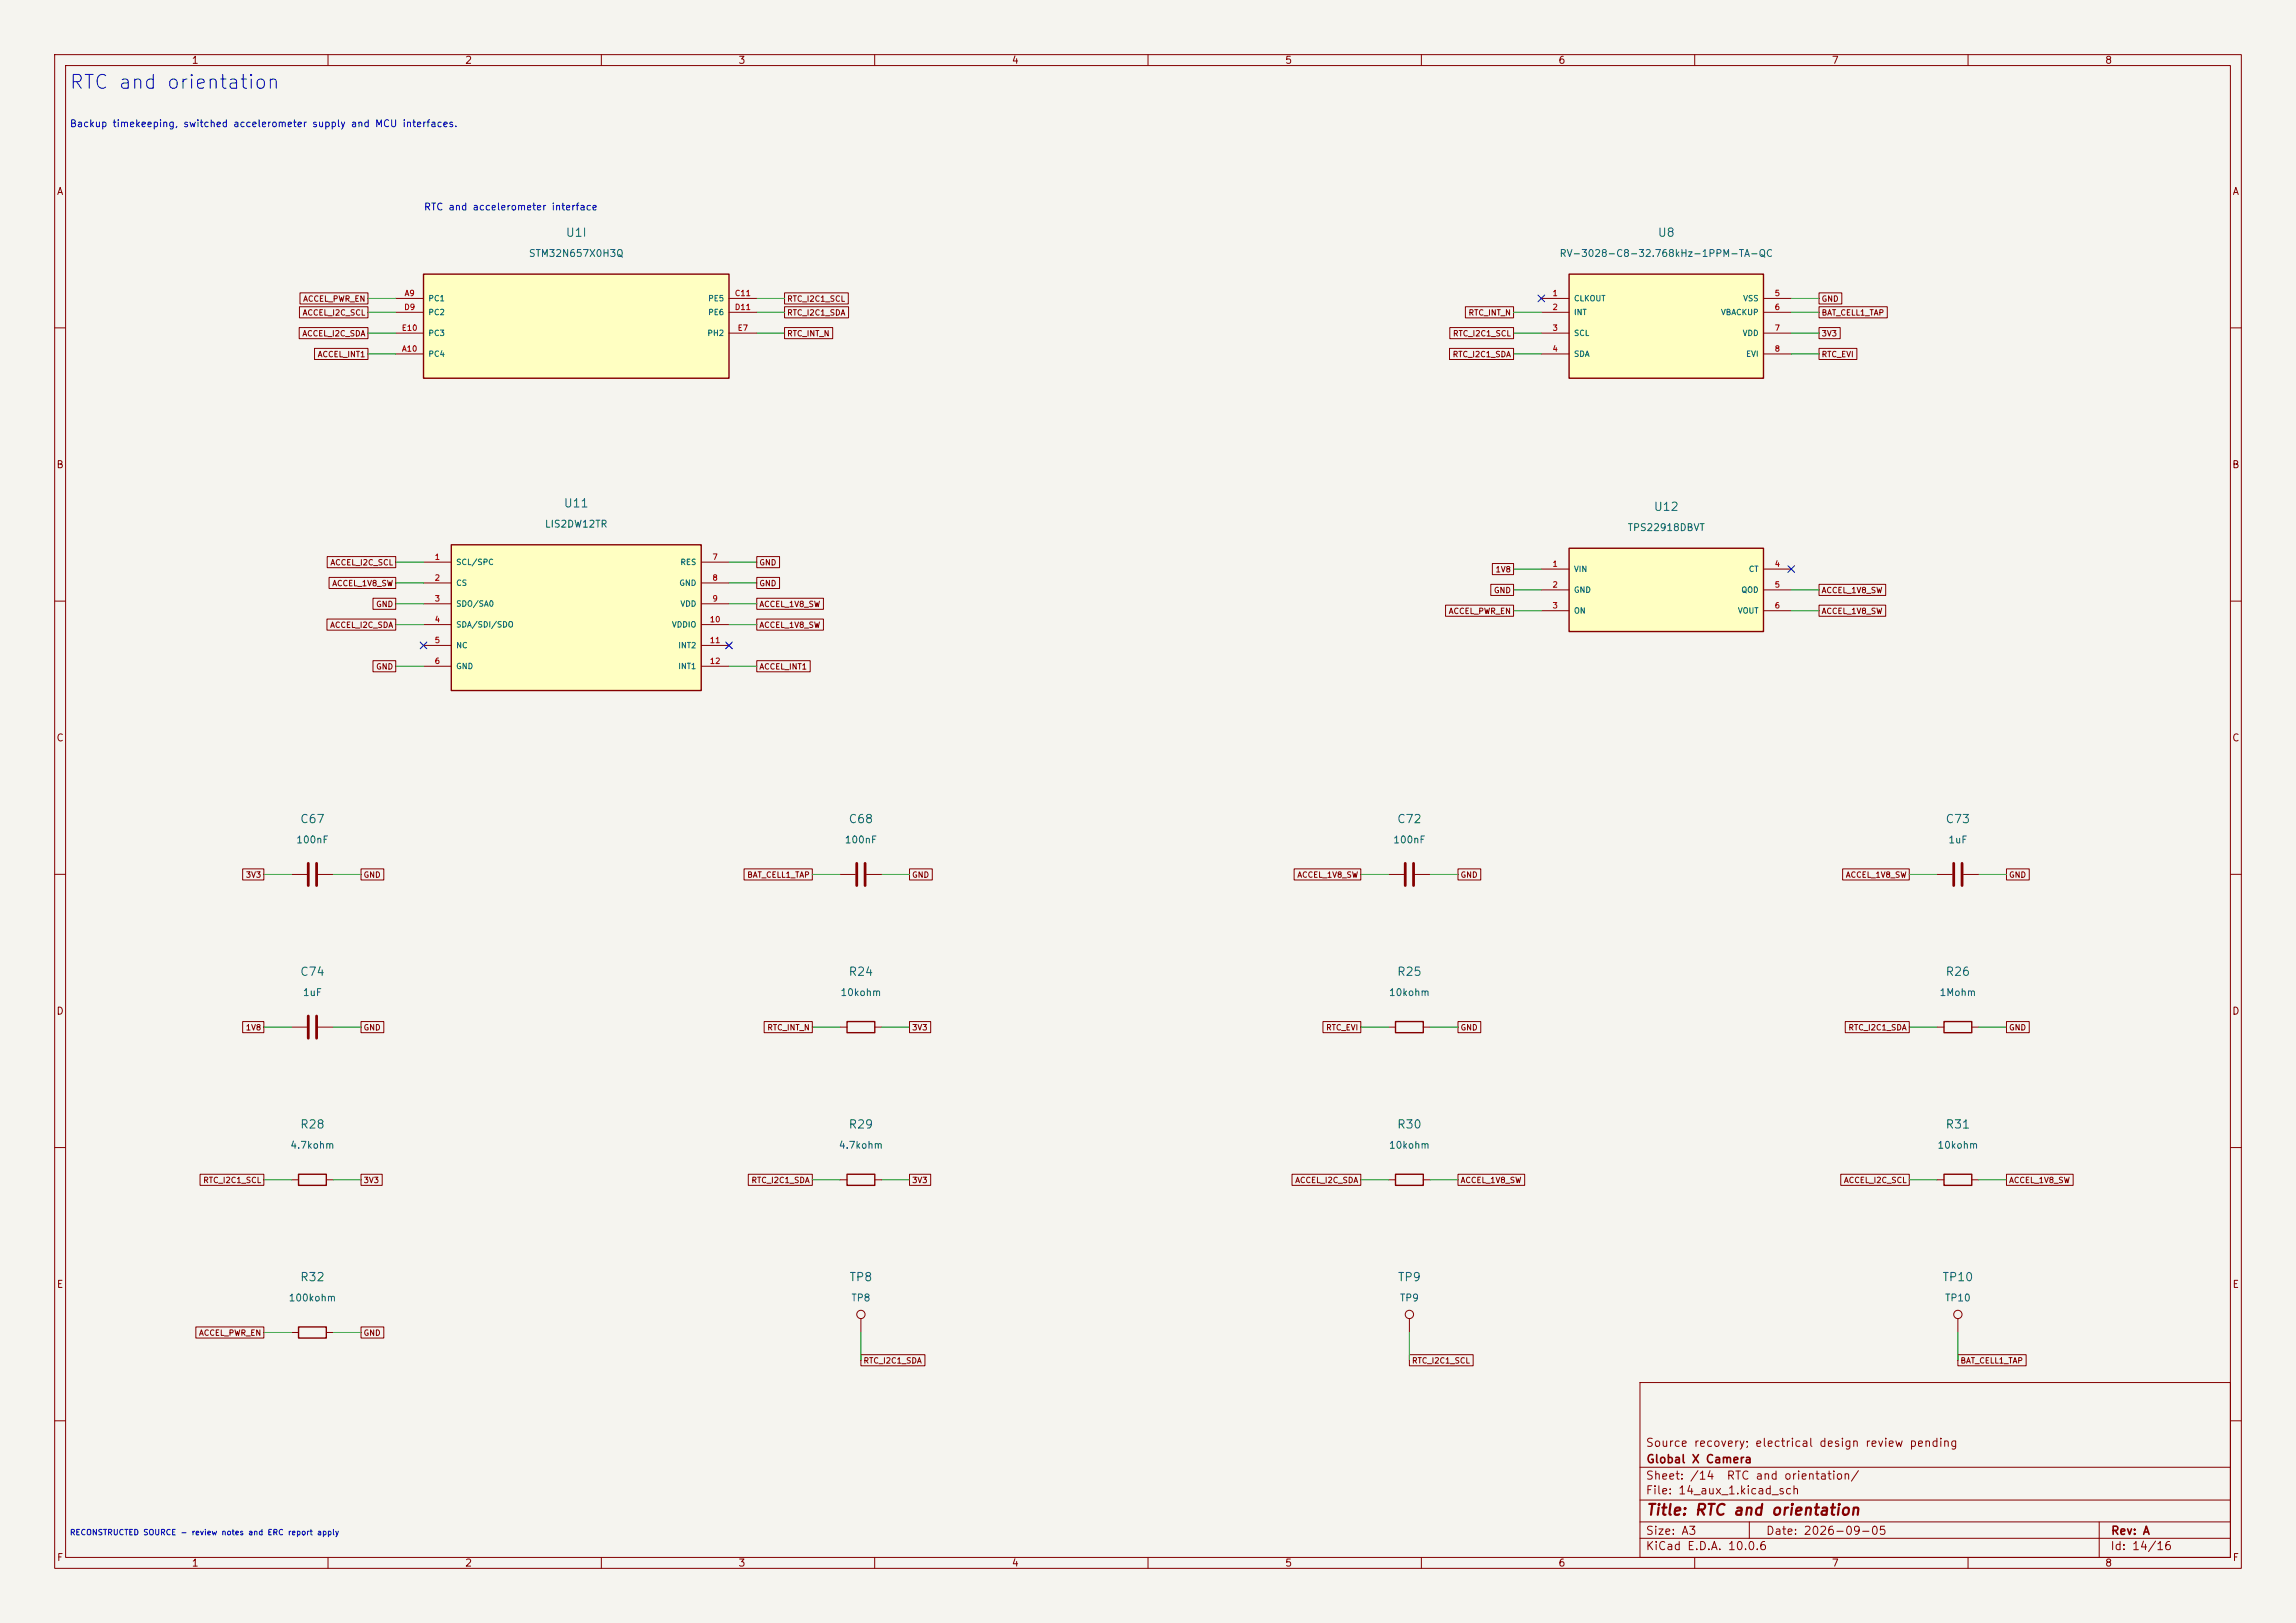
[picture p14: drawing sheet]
<svg xmlns="http://www.w3.org/2000/svg" width="420mm" height="297mm" viewBox="0 0 420 297" stroke-linecap="round" stroke-linejoin="round" font-family="sans-serif">
<defs><g id="words">
<text font-size="2.5" fill="#0000c2" x="12.5" y="16.9">RTC and orientation</text>
<text font-size="2" fill="#840000" x="301" y="277.8">Title: RTC and orientation</text>
<g font-size="1.5" fill="#006464">
<text x="103.4" y="43.7">U1I</text>
<text x="303.1" y="43.7">U8</text>
<text x="103" y="93.2">U11</text>
<text x="302.4" y="93.9">U12</text>
<text x="54.8" y="151">C67</text>
<text x="155.1" y="151">C68</text>
<text x="255.4" y="151">C72</text>
<text x="355.8" y="151">C73</text>
<text x="54.8" y="179">C74</text>
<text x="155.1" y="179">R24</text>
<text x="255.4" y="179">R25</text>
<text x="355.8" y="179">R26</text>
<text x="54.8" y="206.9">R28</text>
<text x="155.1" y="206.9">R29</text>
<text x="255.4" y="206.9">R30</text>
<text x="355.8" y="206.9">R31</text>
<text x="54.8" y="234.8">R32</text>
<text x="155.3" y="234.8">TP8</text>
<text x="255.6" y="234.8">TP9</text>
<text x="355.2" y="234.8">TP10</text>
</g>
<g font-size="1.5" fill="#840000">
<text x="300.9" y="265.1">Source recovery; electrical design review pending</text>
<text x="301" y="268.1">Global X Camera</text>
<text x="300.9" y="273.8">File: 14_aux_1.kicad_sch</text>
<text x="300.9" y="271.1">Sheet: /14</text>
<text x="315.7" y="271.1">RTC and orientation/</text>
<text x="300.9" y="281.2">Size: A3</text>
<text x="322.9" y="281.2">Date: 2026-09-05</text>
<text x="386" y="281.2">Rev: A</text>
<text x="300.9" y="284">KiCad E.D.A. 10.0.6</text>
<text x="385.9" y="284">Id: 14/16</text>
</g>
<g font-size="1.3" fill="#840000">
<text x="35" y="12">1</text>
<text x="85" y="12">2</text>
<text x="135" y="12">3</text>
<text x="185" y="12">4</text>
<text x="235" y="12">5</text>
<text x="285" y="12">6</text>
<text x="335" y="12">7</text>
<text x="385" y="12">8</text>
<text x="10.3" y="36">A</text>
<text x="408.3" y="36">A</text>
<text x="10.2" y="86">B</text>
<text x="408.2" y="86">B</text>
<text x="10.2" y="136">C</text>
<text x="408.2" y="136">C</text>
<text x="10.2" y="186">D</text>
<text x="408.2" y="186">D</text>
<text x="10.3" y="236">E</text>
<text x="408.3" y="236">E</text>
<text x="10.3" y="286">F</text>
<text x="35" y="287">1</text>
<text x="85" y="287">2</text>
<text x="135" y="287">3</text>
<text x="185" y="287">4</text>
<text x="235" y="287">5</text>
<text x="285" y="287">6</text>
<text x="335" y="287">7</text>
<text x="385" y="287">8</text>
<text x="408.3" y="286">F</text>
</g>
<g font-size="1.3" fill="#0000c2">
<text x="12.7" y="23.6">Backup timekeeping, switched accelerometer supply and MCU interfaces.</text>
<text x="77.4" y="38.8">RTC and accelerometer interface</text>
</g>
<g font-size="1.3" fill="#006464">
<text x="96.6" y="47.3">STM32N657X0H3Q</text>
<text x="285.2" y="47.3">RV-3028-C8-32.768kHz-1PPM-TA-QC</text>
<text x="99.6" y="96.8">LIS2DW12TR</text>
<text x="297.6" y="97.5">TPS22918DBVT</text>
<text x="54.1" y="154.6">100nF</text>
<text x="154.4" y="154.6">100nF</text>
<text x="254.7" y="154.6">100nF</text>
<text x="356.3" y="154.6">1uF</text>
<text x="55.3" y="182.6">1uF</text>
<text x="153.6" y="182.6">10kohm</text>
<text x="254" y="182.6">10kohm</text>
<text x="354.7" y="182.6">1Mohm</text>
<text x="53" y="210.5">4.7kohm</text>
<text x="153.3" y="210.5">4.7kohm</text>
<text x="254" y="210.5">10kohm</text>
<text x="354.3" y="210.5">10kohm</text>
<text x="52.7" y="238.5">100kohm</text>
<text x="155.6" y="238.5">TP8</text>
<text x="256" y="238.5">TP9</text>
<text x="355.7" y="238.5">TP10</text>
</g>
<g font-size="1" fill="#840000">
<text x="55.3" y="58">ACCEL_I2C_SCL</text>
<text x="55.4" y="55.5">ACCEL_PWR_EN</text>
<text x="143.9" y="55.5">RTC_I2C1_SCL</text>
<text x="143.9" y="58">RTC_I2C1_SDA</text>
<text x="268.5" y="58">RTC_INT_N</text>
<text x="333.1" y="55.5">GND</text>
<text x="333.1" y="58">BAT_CELL1_TAP</text>
<text x="55.2" y="61.8">ACCEL_I2C_SDA</text>
<text x="58" y="65.6">ACCEL_INT1</text>
<text x="143.9" y="61.8">RTC_INT_N</text>
<text x="265.6" y="65.6">RTC_I2C1_SDA</text>
<text x="265.7" y="61.8">RTC_I2C1_SCL</text>
<text x="333.1" y="61.8">3V3</text>
<text x="333.1" y="65.6">RTC_EVI</text>
<text x="60.3" y="103.7">ACCEL_I2C_SCL</text>
<text x="60.7" y="107.5">ACCEL_1V8_SW</text>
<text x="138.8" y="103.7">GND</text>
<text x="138.8" y="107.5">GND</text>
<text x="273.5" y="105">1V8</text>
<text x="68.7" y="111.3">GND</text>
<text x="138.8" y="111.3">ACCEL_1V8_SW</text>
<text x="264.9" y="112.6">ACCEL_PWR_EN</text>
<text x="273.2" y="108.8">GND</text>
<text x="333.1" y="108.8">ACCEL_1V8_SW</text>
<text x="333.1" y="112.6">ACCEL_1V8_SW</text>
<text x="60.3" y="115.1">ACCEL_I2C_SDA</text>
<text x="138.8" y="115.1">ACCEL_1V8_SW</text>
<text x="68.7" y="122.8">GND</text>
<text x="138.8" y="122.8">ACCEL_INT1</text>
<text x="44.9" y="160.9">3V3</text>
<text x="66.4" y="160.9">GND</text>
<text x="136.6" y="160.9">BAT_CELL1_TAP</text>
<text x="166.7" y="160.9">GND</text>
<text x="237.2" y="160.9">ACCEL_1V8_SW</text>
<text x="267.1" y="160.9">GND</text>
<text x="337.5" y="160.9">ACCEL_1V8_SW</text>
<text x="367.4" y="160.9">GND</text>
<text x="44.9" y="188.8">1V8</text>
<text x="66.4" y="188.8">GND</text>
<text x="140.3" y="188.8">RTC_INT_N</text>
<text x="166.7" y="188.8">3V3</text>
<text x="242.5" y="188.8">RTC_EVI</text>
<text x="267.1" y="188.8">GND</text>
<text x="338" y="188.8">RTC_I2C1_SDA</text>
<text x="367.4" y="188.8">GND</text>
<text x="37.1" y="216.7">RTC_I2C1_SCL</text>
<text x="66.4" y="216.7">3V3</text>
<text x="137.4" y="216.7">RTC_I2C1_SDA</text>
<text x="166.7" y="216.7">3V3</text>
<text x="236.8" y="216.7">ACCEL_I2C_SDA</text>
<text x="267.1" y="216.7">ACCEL_1V8_SW</text>
<text x="337.2" y="216.7">ACCEL_I2C_SCL</text>
<text x="367.4" y="216.7">ACCEL_1V8_SW</text>
<text x="36.3" y="244.7">ACCEL_PWR_EN</text>
<text x="66.4" y="244.7">GND</text>
<text x="157.9" y="249.8">RTC_I2C1_SDA</text>
<text x="258.2" y="249.8">RTC_I2C1_SCL</text>
<text x="358.5" y="249.8">BAT_CELL1_TAP</text>
</g>
<g font-size="1" fill="#a90000">
<text x="73.8" y="57">D9</text>
<text x="73.9" y="54.4">A9</text>
<text x="134.3" y="54.4">C11</text>
<text x="134.3" y="57">D11</text>
<text x="283.9" y="54.4">1</text>
<text x="283.9" y="57">2</text>
<text x="324.5" y="54.4">5</text>
<text x="324.5" y="57">6</text>
<text x="73.4" y="60.8">E10</text>
<text x="73.4" y="64.6">A10</text>
<text x="134.8" y="60.8">E7</text>
<text x="283.9" y="60.8">3</text>
<text x="283.9" y="64.6">4</text>
<text x="324.5" y="60.8">7</text>
<text x="324.5" y="64.6">8</text>
<text x="79.4" y="102.7">1</text>
<text x="79.4" y="106.5">2</text>
<text x="130.2" y="102.7">7</text>
<text x="130.2" y="106.5">8</text>
<text x="283.9" y="104">1</text>
<text x="283.9" y="107.8">2</text>
<text x="324.5" y="104">4</text>
<text x="324.5" y="107.8">5</text>
<text x="79.4" y="110.3">3</text>
<text x="130.2" y="110.3">9</text>
<text x="283.9" y="111.6">3</text>
<text x="324.5" y="111.6">6</text>
<text x="79.4" y="114.1">4</text>
<text x="79.4" y="117.9">5</text>
<text x="129.7" y="114.1">10</text>
<text x="129.7" y="117.9">11</text>
<text x="79.4" y="121.7">6</text>
<text x="129.7" y="121.7">12</text>
</g>
<g font-size="1" fill="#006464">
<text x="78.3" y="55.4">PC1</text>
<text x="78.3" y="57.9">PC2</text>
<text x="129.4" y="55.4">PE5</text>
<text x="129.4" y="57.9">PE6</text>
<text x="287.8" y="55.4">CLKOUT</text>
<text x="287.8" y="57.9">INT</text>
<text x="314.7" y="57.9">VBACKUP</text>
<text x="318.8" y="55.4">VSS</text>
<text x="78.3" y="65.5">PC4</text>
<text x="78.3" y="61.7">PC3</text>
<text x="129.3" y="61.7">PH2</text>
<text x="287.8" y="61.7">SCL</text>
<text x="287.8" y="65.5">SDA</text>
<text x="318.7" y="61.7">VDD</text>
<text x="319.3" y="65.5">EVI</text>
<text x="83.3" y="103.6">SCL/SPC</text>
<text x="83.3" y="107.4">CS</text>
<text x="124.2" y="107.4">GND</text>
<text x="124.4" y="103.6">RES</text>
<text x="287.8" y="104.9">VIN</text>
<text x="319.8" y="104.9">CT</text>
<text x="83.3" y="111.3">SDO/SA0</text>
<text x="124.4" y="111.3">VDD</text>
<text x="287.8" y="108.7">GND</text>
<text x="287.8" y="112.5">ON</text>
<text x="317.8" y="112.5">VOUT</text>
<text x="318.4" y="108.7">QOD</text>
<text x="83.3" y="115.1">SDA/SDI/SDO</text>
<text x="83.3" y="118.9">NC</text>
<text x="122.8" y="115.1">VDDIO</text>
<text x="124" y="118.9">INT2</text>
<text x="83.3" y="122.7">GND</text>
<text x="124" y="122.7">INT1</text>
</g>
<text font-size="1" fill="#0000c2" x="12.7" y="281.2">RECONSTRUCTED SOURCE - review notes and ERC report apply</text>
</g></defs>
<path d="M0 0h420v297h-420z" fill="#f5f4ef" stroke="#f5f4ef" stroke-width=".18"/>
<g fill="none" stroke="#840000" stroke-width=".18">
<path d="M10 10h400v277h-400zM12 12h396v273h-396zM60 10v2M110 10v2M160 10v2M210 10v2M260 10v2M310 10v2M360 10v2M10 60h2M408 60h2M10 110h2"/>
<path d="M408 110h2M10 160h2M408 160h2M254 188h1.3M260.3 188h1.3M10 210h2M408 210h2M300 253h108v32h-108zM10 260h2M300 278.5h108M300 274.5h108M300 268.5h108"/>
<path d="M320 278.5v3M384 278.5v6.5M408 260h2M60 285v2M110 285v2M160 285v2M210 285v2M260 285v2M300 281.5h108M310 285v2M360 285v2"/>
</g>
<path d="M255.3 186.9h5v2.1h-5z" fill="none" stroke="#840000" stroke-width=".25"/>
<path d="M77.5 50.2h55.8v19h-55.8z" fill="#ffffc2"/>
<path d="M77.5 50.2h55.8v19h-55.8z" fill="none" stroke="#840000" stroke-width=".25"/>
<path d="M72.4 54.6h5.1M72.4 57.2h5.1M133.3 54.6h5.1M133.3 57.2h5.1M72.4 64.8h5.1M72.4 61h5.1M133.3 61h5.1" fill="none" stroke="#840000" stroke-width=".18"/>
<path d="M82.5 99.7h45.8v26.7h-45.8z" fill="#ffffc2"/>
<path d="M82.5 99.7h45.8v26.7h-45.8zM54.6 214.9h5.1v2h-5.1zM255.3 214.9h5v2h-5zM54.6 242.8h5.1v2.1h-5.1z" fill="none" stroke="#840000" stroke-width=".25"/>
<g fill="none" stroke="#840000" stroke-width=".18">
<path d="M77.5 102.9h5M77.5 106.7h5M77.5 110.5h5M77.5 114.3h5M77.5 118.1h5M128.3 102.9h5M128.3 106.7h5M128.3 110.5h5M128.3 114.3h5M128.3 118.1h5M77.5 121.9h5M128.3 121.9h5"/>
<path d="M53.3 160h2.8M58.2 160h2.8M254 160h2.8M258.8 160h2.8M53.3 188h2.8M58.2 188h2.8M53.3 215.9h1.3M59.7 215.9h1.3M254 215.9h1.3M260.3 215.9h1.3M53.3 243.8h1.3M59.7 243.8h1.3"/>
<path d="M257.8 241.3v2.5"/>
<circle cx="257.8" cy="240.5" r=".76"/>
</g>
<path d="M56.4 158v4.1M57.9 158v4.1M257 158v4.1M258.6 158v4.1M56.4 185.9v4.1M57.9 185.9v4.1" fill="none" stroke="#840000" stroke-width=".51"/>
<path d="M287 50.2h35.6v19h-35.6z" fill="#ffffc2"/>
<path d="M287 50.2h35.6v19h-35.6z" fill="none" stroke="#840000" stroke-width=".25"/>
<path d="M281.9 54.6h5.1M281.9 57.2h5.1M322.6 54.6h5.1M322.6 57.2h5.1M281.9 61h5.1M281.9 64.8h5.1M322.6 61h5.1M322.6 64.8h5.1" fill="none" stroke="#840000" stroke-width=".18"/>
<path d="M287 100.3h35.6v15.3h-35.6z" fill="#ffffc2"/>
<path d="M287 100.3h35.6v15.3h-35.6zM154.9 186.9h5.1v2.1h-5.1zM355.6 186.9h5.1v2.1h-5.1zM154.9 214.9h5.1v2h-5.1zM355.6 214.9h5.1v2h-5.1z" fill="none" stroke="#840000" stroke-width=".25"/>
<g fill="none" stroke="#840000" stroke-width=".18">
<path d="M54.7 59.9h12.6v2.1h-12.6zM54.8 56.1h12.5v2.1h-12.5zM54.9 53.6h12.4v2h-12.4zM143.5 53.6h11.7v2h-11.7zM143.5 56.1h11.7v2.1h-11.7zM143.5 59.9h8.8v2.1h-8.8zM265.2 59.9h11.7v2.1h-11.7zM268.1 56.1h8.8v2.1h-8.8zM332.7 53.6h4.2v2h-4.2zM332.7 56.1h12.5v2.1h-12.5zM332.7 59.9h3.9v2.1h-3.9zM57.5 63.8h9.8v2h-9.8z"/>
<path d="M265.1 63.8h11.8v2h-11.8zM332.7 63.8h7v2h-7zM59.8 113.3h12.6v2h-12.6zM59.9 101.9h12.5v2h-12.5zM60.2 105.7h12.2v2h-12.2zM68.2 109.5h4.2v2h-4.2zM138.4 101.9h4.2v2h-4.2zM138.4 105.7h4.2v2h-4.2zM138.4 109.5h12.2v2h-12.2zM138.4 113.3h12.2v2h-12.2zM264.4 110.7h12.5v2.1h-12.5zM272.7 106.9h4.2v2.1h-4.2z"/>
<path d="M273 103.1h3.9v2.1h-3.9zM281.9 104.1h5.1M281.9 108h5.1M281.9 111.8h5.1M322.6 104.1h5.1M322.6 108h5.1M322.6 111.8h5.1M332.7 106.9h12.2v2.1h-12.2zM332.7 110.7h12.2v2.1h-12.2zM68.2 120.9h4.2v2h-4.2zM138.4 120.9h9.8v2h-9.8zM44.4 159h3.9v2h-3.9z"/>
<path d="M66 159h4.2v2h-4.2zM136.1 159h12.5v2h-12.5zM166.4 159h4.1v2h-4.1zM236.7 159h12.2v2h-12.2zM266.7 159h4.2v2h-4.2zM337.1 159h12.1v2h-12.1zM367 159h4.2v2h-4.2zM153.7 160h2.8M158.5 160h2.8M354.3 160h2.8M359.2 160h2.7M44.4 186.9h3.9v2.1h-3.9z"/>
<path d="M66 186.9h4.2v2.1h-4.2zM139.8 186.9h8.8v2.1h-8.8zM153.7 188h1.2M160 188h1.3M166.4 186.9h3.8v2.1h-3.8zM242 186.9h6.9v2.1h-6.9zM266.7 186.9h4.2v2.1h-4.2zM337.5 186.9h11.7v2.1h-11.7zM354.3 188h1.3M360.7 188h1.2M367 186.9h4.2v2.1h-4.2zM36.6 214.9h11.7v2h-11.7z"/>
<path d="M66 214.9h3.9v2h-3.9zM136.9 214.9h11.7v2h-11.7zM153.7 215.9h1.2M160 215.9h1.3M166.4 214.9h3.8v2h-3.8zM236.3 214.9h12.6v2h-12.6zM266.7 214.9h12.2v2h-12.2zM336.7 214.9h12.5v2h-12.5zM354.3 215.9h1.3M360.7 215.9h1.2M367 214.9h12.2v2h-12.2zM35.8 242.8h12.5v2.1h-12.5z"/>
<path d="M66 242.8h4.2v2.1h-4.2zM157.5 247.9h11.7v2h-11.7zM157.5 241.3v2.5M257.8 247.9h11.7v2h-11.7zM358.1 247.9h12.5v2h-12.5zM358.1 241.3v2.5"/>
<circle cx="157.5" cy="240.5" r=".76"/>
<circle cx="358.1" cy="240.5" r=".76"/>
</g>
<path d="M156.7 158v4.1M158.2 158v4.1M357.4 158v4.1M358.9 158v4.1" fill="none" stroke="#840000" stroke-width=".51"/>
<g fill="none" stroke="#009600" stroke-width=".18">
<path d="M67.3 54.6h5.1M67.3 57.2h5.1M138.4 54.6h5.1M138.4 57.2h5.1M276.9 57.2h5M327.7 54.6h5M327.7 57.2h5M67.3 61h5.1M67.3 64.8h5.1M138.4 61h5.1M276.9 61h5M276.9 64.8h5"/>
<path d="M327.7 61h5M327.7 64.8h5M72.4 110.5h5.1M72.4 114.3h5.1M72.4 102.9h5.1M72.4 106.7h5.1M133.3 110.5h5.1M133.3 114.3h5.1M133.3 102.9h5.1M133.3 106.7h5.1M276.9 108h5M276.9 111.8h5"/>
<path d="M276.9 104.1h5M327.7 108h5M327.7 111.8h5M72.4 121.9h5.1M133.3 121.9h5.1M48.3 160h5M61 160h5M148.6 160h5.1M161.3 160h5.1M248.9 160h5.1M261.6 160h5.1M349.2 160h5.1"/>
<path d="M361.9 160h5.1M48.3 188h5M61 188h5M148.6 188h5.1M161.3 188h5.1M248.9 188h5.1M261.6 188h5.1M349.2 188h5.1M361.9 188h5.1M48.3 215.9h5M61 215.9h5M148.6 215.9h5.1"/>
<path d="M161.3 215.9h5.1M248.9 215.9h5.1M261.6 215.9h5.1M349.2 215.9h5.1M361.9 215.9h5.1M48.3 243.8h5M61 243.8h5M157.5 243.8v5.1M257.8 243.8v5.1M358.1 243.8v5.1"/>
</g>
<path d="M281.3 54l1.2 1.2M282.5 54l-1.2 1.2M76.9 117.5l1.2 1.2M78.1 117.5l-1.2 1.2M132.7 117.5l1.3 1.2M134 117.5l-1.3 1.2M327.1 103.5l1.2 1.2M328.3 103.5l-1.2 1.2" fill="none" stroke="#000084" stroke-width=".18"/>
<use href="#words"/>
</svg>
